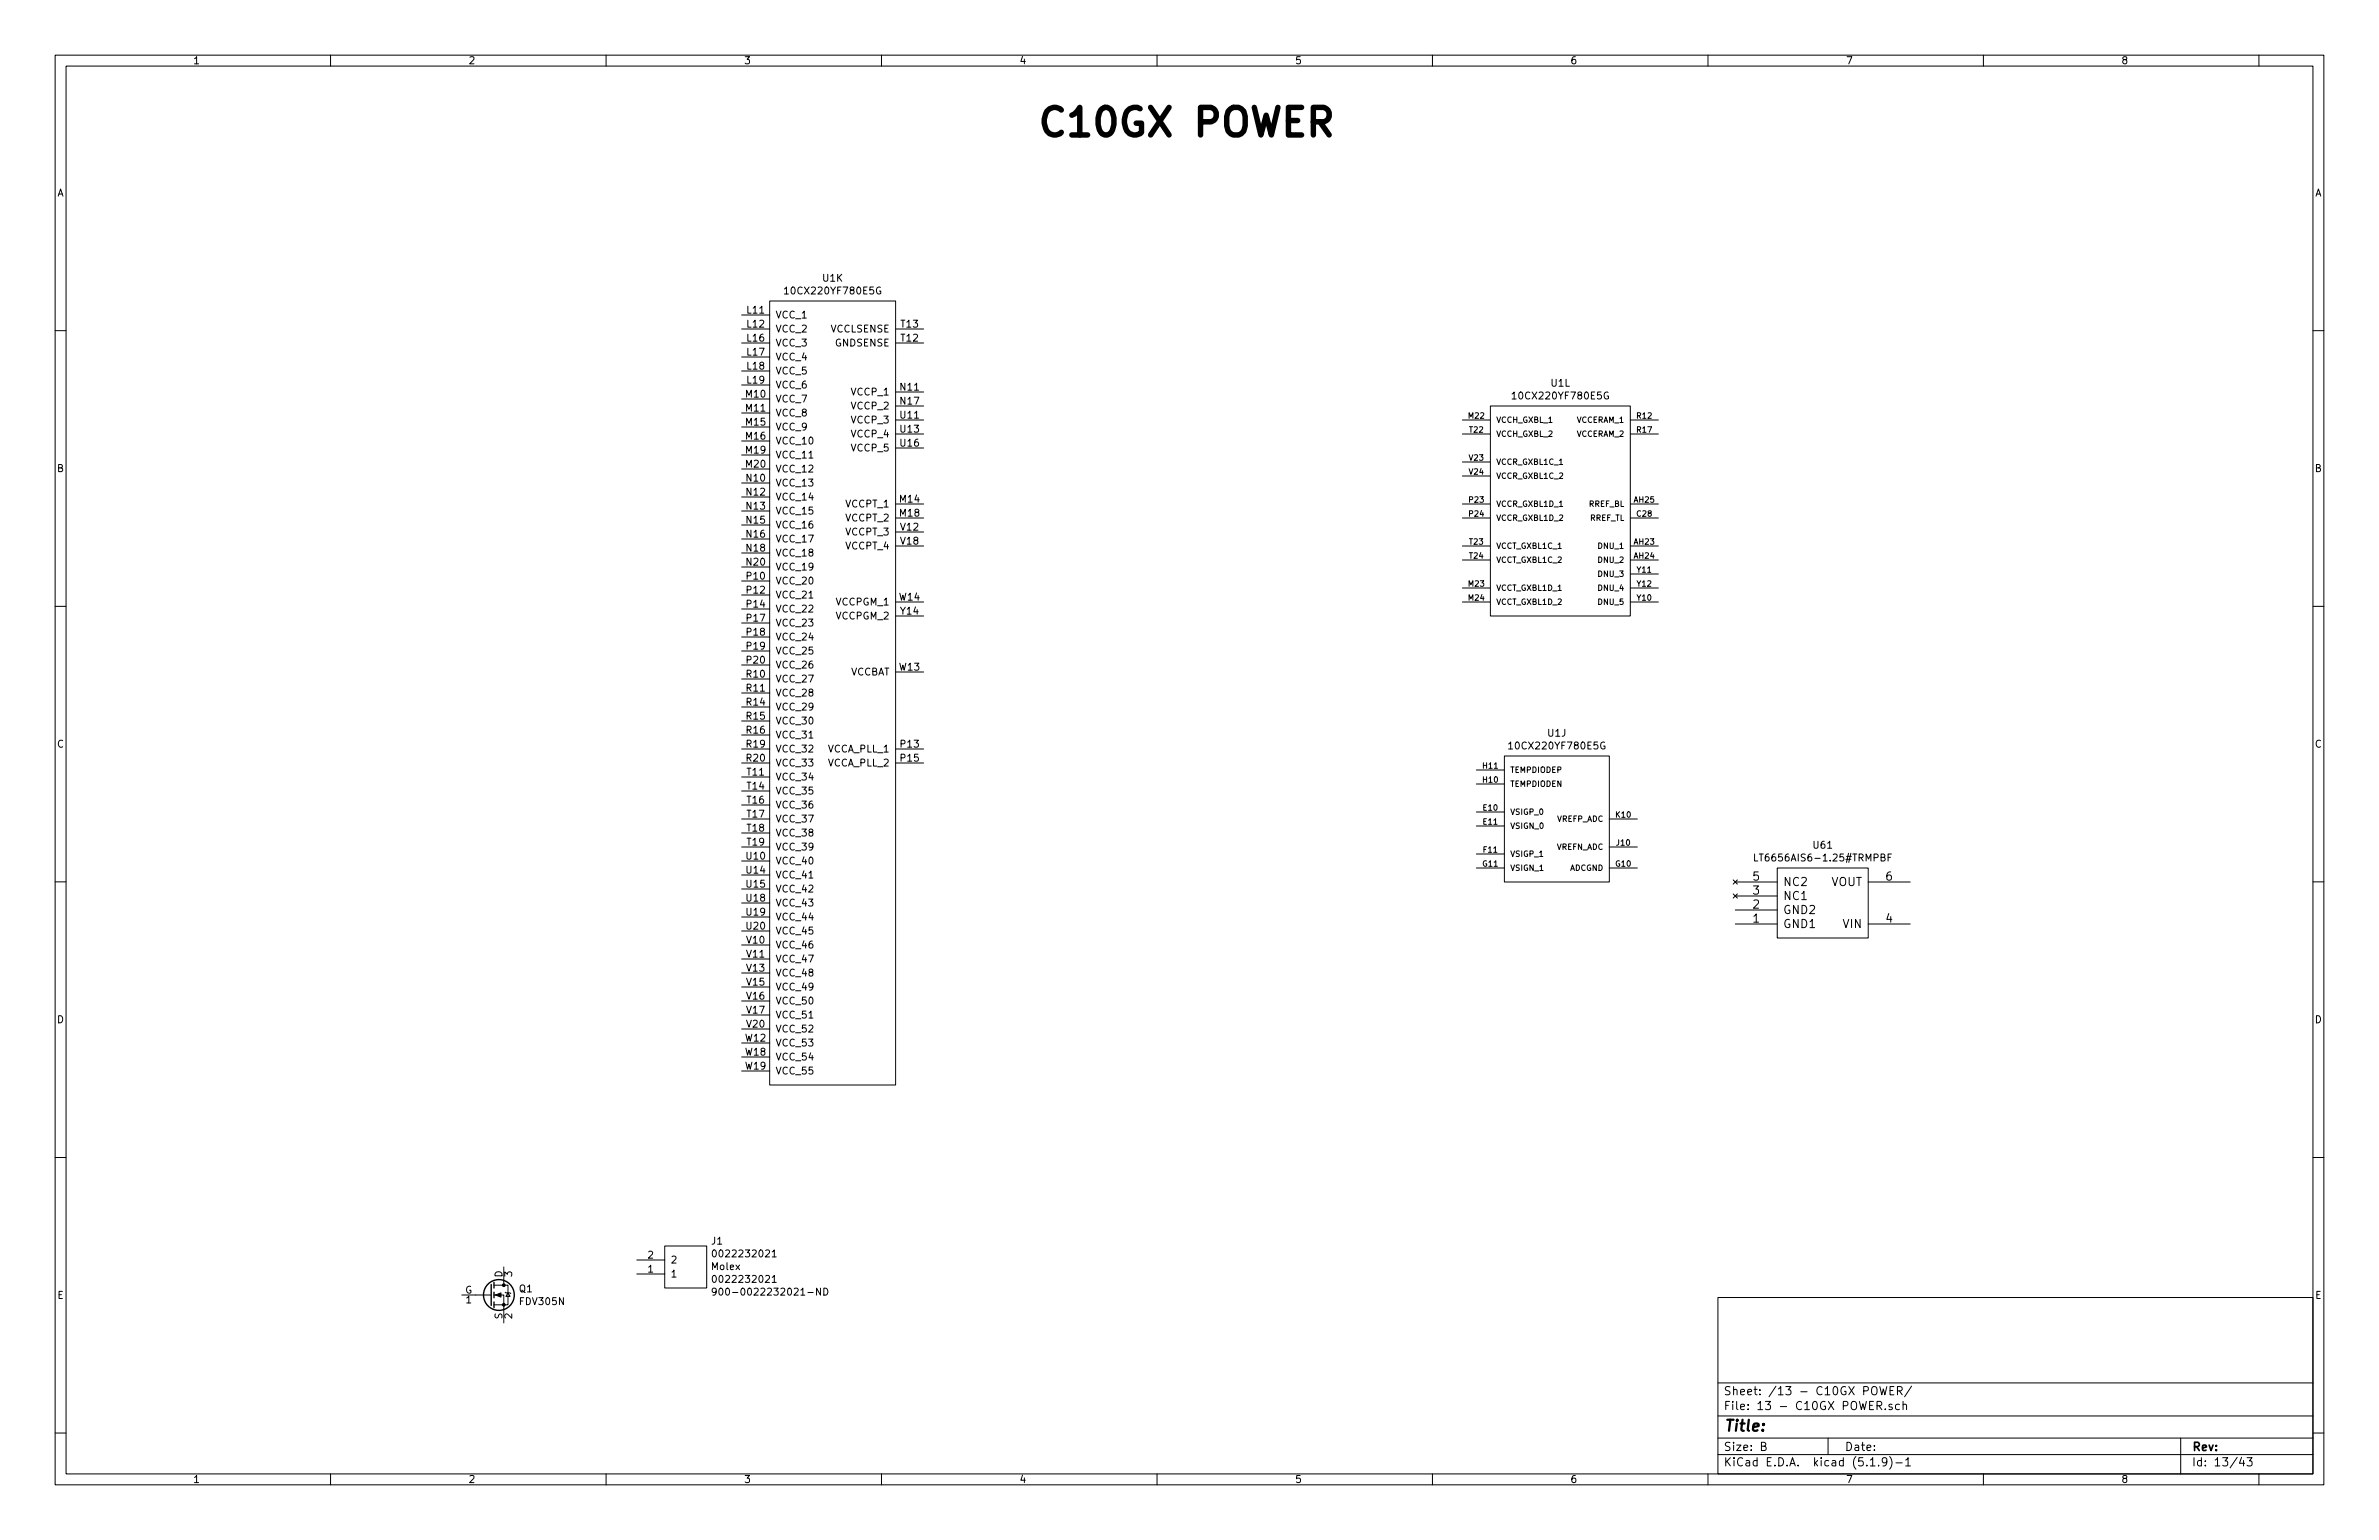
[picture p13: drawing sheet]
<svg xmlns="http://www.w3.org/2000/svg" width="432mm" height="279mm" viewBox="0 0 432 279" stroke-linecap="round" stroke-linejoin="round" font-family="sans-serif">
<defs><g id="words">
<text font-size="7" x="188" y="24.7">C10GX POWER</text>
<text font-size="2.8" x="312.8" y="259.7">Title:</text>
<g font-size="2.1">
<text x="318.2" y="159.8">5</text>
<text x="323.6" y="160.8">NC2</text>
<text x="332.3" y="160.8">VOUT</text>
<text x="342.3" y="159.8">6</text>
<text x="318.2" y="167.4">1</text>
<text x="318.2" y="164.8">2</text>
<text x="318.2" y="162.3">3</text>
<text x="323.6" y="165.8">GND2</text>
<text x="323.6" y="163.3">NC1</text>
<text x="342.3" y="167.4">4</text>
<text x="323.6" y="168.4">GND1</text>
<text x="334.6" y="168.4">VIN</text>
<text x="312.8" y="255.8">File: 13 - C10GX POWER.sch</text>
<text x="312.8" y="253.1">Sheet: /13 - C10GX POWER/</text>
<text x="312.8" y="263.2">Size: B</text>
<text x="334.8" y="263.2">Date:</text>
<text x="397.8" y="263.2">Rev:</text>
<text x="312.8" y="266">KiCad E.D.A. kicad (5.1.9)-1</text>
<text x="397.8" y="266">Id: 13/43</text>
</g>
<g font-size="1.8">
<text x="35" y="11.6">1</text>
<text x="85" y="11.6">2</text>
<text x="135" y="11.6">3</text>
<text x="185" y="11.6">4</text>
<text x="235" y="11.6">5</text>
<text x="285" y="11.6">6</text>
<text x="335" y="11.6">7</text>
<text x="385" y="11.6">8</text>
<text x="10.4" y="35.6">A</text>
<text x="420.2" y="35.6">A</text>
<text x="143.1" y="53.4">10CX220YF780E5G</text>
<text x="149.4" y="51.1">U1K</text>
<text x="135.6" y="56.9">L11</text>
<text x="135.6" y="59.4">L12</text>
<text x="140.7" y="57.8">VCC_1</text>
<text x="163.6" y="59.4">T13</text>
<text x="135.6" y="62">L16</text>
<text x="135.6" y="64.5">L17</text>
<text x="140.7" y="60.3">VCC_2</text>
<text x="140.7" y="62.9">VCC_3</text>
<text x="140.7" y="65.4">VCC_4</text>
<text x="150.7" y="60.3">VCCLSENSE</text>
<text x="151.6" y="62.9">GNDSENSE</text>
<text x="163.6" y="62">T12</text>
<text x="135.6" y="67.1">L18</text>
<text x="135.6" y="69.6">L19</text>
<text x="140.7" y="67.9">VCC_5</text>
<text x="140.7" y="70.5">VCC_6</text>
<text x="154.7" y="71.8">VCCP_1</text>
<text x="163.5" y="70.9">N11</text>
<text x="281.5" y="70.2">U1L</text>
<text x="135.5" y="72.1">M10</text>
<text x="135.5" y="74.7">M11</text>
<text x="135.5" y="77.2">M15</text>
<text x="140.7" y="73">VCC_7</text>
<text x="140.7" y="75.6">VCC_8</text>
<text x="154.7" y="74.3">VCCP_2</text>
<text x="154.7" y="76.8">VCCP_3</text>
<text x="163.5" y="73.4">N17</text>
<text x="163.5" y="75.9">U11</text>
<text x="275.2" y="72.5">10CX220YF780E5G</text>
<text x="135.5" y="79.8">M16</text>
<text x="135.5" y="82.3">M19</text>
<text x="140.7" y="78.1">VCC_9</text>
<text x="140.7" y="80.6">VCC_10</text>
<text x="140.7" y="83.2">VCC_11</text>
<text x="154.7" y="79.4">VCCP_4</text>
<text x="154.7" y="81.9">VCCP_5</text>
<text x="163.5" y="78.5">U13</text>
<text x="163.5" y="81">U16</text>
<text x="10.4" y="85.6">B</text>
<text x="135.5" y="84.8">M20</text>
<text x="135.5" y="87.4">N10</text>
<text x="135.5" y="89.9">N12</text>
<text x="140.7" y="85.7">VCC_12</text>
<text x="140.7" y="88.3">VCC_13</text>
<text x="420.2" y="85.6">B</text>
<text x="135.5" y="92.5">N13</text>
<text x="135.5" y="95">N15</text>
<text x="140.7" y="90.8">VCC_14</text>
<text x="140.7" y="93.3">VCC_15</text>
<text x="140.7" y="95.9">VCC_16</text>
<text x="153.6" y="92.1">VCCPT_1</text>
<text x="153.6" y="94.6">VCCPT_2</text>
<text x="163.4" y="91.2">M14</text>
<text x="163.4" y="93.7">M18</text>
<text x="135.5" y="97.5">N16</text>
<text x="135.5" y="100.1">N18</text>
<text x="140.7" y="98.4">VCC_17</text>
<text x="140.7" y="101">VCC_18</text>
<text x="153.6" y="97.2">VCCPT_3</text>
<text x="153.6" y="99.7">VCCPT_4</text>
<text x="163.5" y="96.3">V12</text>
<text x="163.5" y="98.8">V18</text>
<text x="135.5" y="102.6">N20</text>
<text x="135.6" y="105.2">P10</text>
<text x="135.6" y="107.7">P12</text>
<text x="140.7" y="103.5">VCC_19</text>
<text x="140.7" y="106">VCC_20</text>
<text x="135.6" y="110.2">P14</text>
<text x="135.6" y="112.8">P17</text>
<text x="140.7" y="108.6">VCC_21</text>
<text x="140.7" y="111.1">VCC_22</text>
<text x="140.7" y="113.7">VCC_23</text>
<text x="151.8" y="109.9">VCCPGM_1</text>
<text x="151.8" y="112.4">VCCPGM_2</text>
<text x="163.3" y="109">W14</text>
<text x="163.5" y="111.5">Y14</text>
<text x="135.6" y="115.3">P18</text>
<text x="135.6" y="117.9">P19</text>
<text x="140.7" y="116.2">VCC_24</text>
<text x="140.7" y="118.7">VCC_25</text>
<text x="135.5" y="122.9">R10</text>
<text x="135.5" y="125.5">R11</text>
<text x="135.6" y="120.4">P20</text>
<text x="140.7" y="121.3">VCC_26</text>
<text x="140.7" y="123.8">VCC_27</text>
<text x="154.2" y="122.6">VCCBAT</text>
<text x="163.3" y="121.7">W13</text>
<text x="135.5" y="128">R14</text>
<text x="135.5" y="130.6">R15</text>
<text x="140.7" y="126.4">VCC_28</text>
<text x="140.7" y="128.9">VCC_29</text>
<text x="140.7" y="131.4">VCC_30</text>
<text x="10.4" y="135.6">C</text>
<text x="135.5" y="133.1">R16</text>
<text x="135.5" y="135.6">R19</text>
<text x="140.7" y="134">VCC_31</text>
<text x="140.7" y="136.5">VCC_32</text>
<text x="150.2" y="136.5">VCCA_PLL_1</text>
<text x="163.5" y="135.6">P13</text>
<text x="274.5" y="136">10CX220YF780E5G</text>
<text x="280.9" y="133.7">U1J</text>
<text x="420.2" y="135.6">C</text>
<text x="135.5" y="138.2">R20</text>
<text x="135.6" y="140.7">T11</text>
<text x="135.6" y="143.3">T14</text>
<text x="140.7" y="139.1">VCC_33</text>
<text x="140.7" y="141.6">VCC_34</text>
<text x="150.2" y="139.1">VCCA_PLL_2</text>
<text x="163.5" y="138.2">P15</text>
<text x="135.6" y="145.8">T16</text>
<text x="135.6" y="148.3">T17</text>
<text x="140.7" y="144.1">VCC_35</text>
<text x="140.7" y="146.7">VCC_36</text>
<text x="140.7" y="149.2">VCC_37</text>
<text x="135.5" y="156">U10</text>
<text x="135.6" y="150.9">T18</text>
<text x="135.6" y="153.4">T19</text>
<text x="140.7" y="151.8">VCC_38</text>
<text x="140.7" y="154.3">VCC_39</text>
<text x="329.2" y="154">U61</text>
<text x="135.5" y="158.5">U14</text>
<text x="135.5" y="161">U15</text>
<text x="140.7" y="156.8">VCC_40</text>
<text x="140.7" y="159.4">VCC_41</text>
<text x="140.7" y="161.9">VCC_42</text>
<text x="319.6" y="156.3">LT6656AIS6-1.25#TRMPBF</text>
<text x="135.5" y="163.6">U18</text>
<text x="135.5" y="166.1">U19</text>
<text x="140.7" y="164.5">VCC_43</text>
<text x="140.7" y="167">VCC_44</text>
<text x="135.5" y="168.7">U20</text>
<text x="135.6" y="171.2">V10</text>
<text x="135.6" y="173.7">V11</text>
<text x="140.7" y="169.5">VCC_45</text>
<text x="140.7" y="172.1">VCC_46</text>
<text x="135.6" y="176.3">V13</text>
<text x="135.6" y="178.8">V15</text>
<text x="140.7" y="174.6">VCC_47</text>
<text x="140.7" y="177.2">VCC_48</text>
<text x="140.7" y="179.7">VCC_49</text>
<text x="10.4" y="185.6">D</text>
<text x="135.6" y="181.4">V16</text>
<text x="135.6" y="183.9">V17</text>
<text x="140.7" y="182.2">VCC_50</text>
<text x="140.7" y="184.8">VCC_51</text>
<text x="420.2" y="185.6">D</text>
<text x="135.4" y="189">W12</text>
<text x="135.4" y="191.5">W18</text>
<text x="135.6" y="186.4">V20</text>
<text x="140.7" y="187.3">VCC_52</text>
<text x="140.7" y="189.9">VCC_53</text>
<text x="135.4" y="194.1">W19</text>
<text x="140.7" y="192.4">VCC_54</text>
<text x="140.7" y="194.9">VCC_55</text>
<text x="129.2" y="225.8">J1</text>
<text x="91.2" y="231.8" transform="rotate(-90 91.2 231.8)">D</text>
<text x="93" y="231.6" transform="rotate(-90 93 231.6)">3</text>
<text x="117.6" y="230.9">1</text>
<text x="117.6" y="228.3">2</text>
<text x="121.7" y="231.8">1</text>
<text x="121.7" y="229.2">2</text>
<text x="129.3" y="230.4">Molex</text>
<text x="130.2" y="228.1">0022232021</text>
<text x="130.2" y="232.7">0022232021</text>
<text x="10.4" y="235.6">E</text>
<text x="84.4" y="234.7">G</text>
<text x="84.6" y="236.5">1</text>
<text x="91.2" y="239.3" transform="rotate(-90 91.2 239.3)">S</text>
<text x="93" y="239.2" transform="rotate(-90 93 239.2)">2</text>
<text x="94.3" y="234.5">Q1</text>
<text x="94.5" y="236.8">FDV305N</text>
<text x="131.5" y="235.1">900-0022232021-ND</text>
<text x="420.2" y="235.6">E</text>
<text x="35" y="269">1</text>
<text x="85" y="269">2</text>
<text x="135" y="269">3</text>
<text x="185" y="269">4</text>
<text x="235" y="269">5</text>
<text x="285" y="269">6</text>
<text x="335" y="269">7</text>
<text x="385" y="269">8</text>
</g>
<g font-size="1.4">
<text x="266.6" y="75.9">M22</text>
<text x="271.5" y="76.7">VCCH_GXBL_1</text>
<text x="286.2" y="76.7">VCCERAM_1</text>
<text x="297.2" y="75.9">R12</text>
<text x="266.7" y="83.6">V23</text>
<text x="266.8" y="78.5">T22</text>
<text x="271.5" y="79.2">VCCH_GXBL_2</text>
<text x="286.2" y="79.2">VCCERAM_2</text>
<text x="297.2" y="78.5">R17</text>
<text x="266.7" y="86.1">V24</text>
<text x="271.5" y="84.3">VCCR_GXBL1C_1</text>
<text x="271.5" y="86.9">VCCR_GXBL1C_2</text>
<text x="266.7" y="91.2">P23</text>
<text x="266.7" y="93.7">P24</text>
<text x="271.5" y="91.9">VCCR_GXBL1D_1</text>
<text x="271.5" y="94.5">VCCR_GXBL1D_2</text>
<text x="288.4" y="91.9">RREF_BL</text>
<text x="288.5" y="94.5">RREF_TL</text>
<text x="296.6" y="91.2">AH25</text>
<text x="297.2" y="93.7">C28</text>
<text x="266.8" y="98.8">T23</text>
<text x="266.8" y="101.3">T24</text>
<text x="271.5" y="99.6">VCCT_GXBL1C_1</text>
<text x="290.2" y="99.6">DNU_1</text>
<text x="296.6" y="98.8">AH23</text>
<text x="296.6" y="101.3">AH24</text>
<text x="266.6" y="106.4">M23</text>
<text x="271.5" y="107.2">VCCT_GXBL1D_1</text>
<text x="271.5" y="102.1">VCCT_GXBL1C_2</text>
<text x="290.2" y="102.1">DNU_2</text>
<text x="290.2" y="104.6">DNU_3</text>
<text x="290.2" y="107.2">DNU_4</text>
<text x="297.2" y="103.9">Y11</text>
<text x="297.2" y="106.4">Y12</text>
<text x="266.6" y="109">M24</text>
<text x="271.5" y="109.7">VCCT_GXBL1D_2</text>
<text x="290.2" y="109.7">DNU_5</text>
<text x="297.2" y="109">Y10</text>
<text x="269.2" y="142">H10</text>
<text x="269.2" y="139.4">H11</text>
<text x="274.1" y="142.7">TEMPDIODEN</text>
<text x="274.1" y="140.2">TEMPDIODEP</text>
<text x="269.3" y="147.1">E10</text>
<text x="269.3" y="149.6">E11</text>
<text x="274.1" y="147.8">VSIGP_0</text>
<text x="282.5" y="149.1">VREFP_ADC</text>
<text x="293.3" y="148.3">K10</text>
<text x="269.3" y="154.7">F11</text>
<text x="274.1" y="150.4">VSIGN_0</text>
<text x="274.1" y="155.4">VSIGP_1</text>
<text x="282.4" y="154.2">VREFN_ADC</text>
<text x="293.5" y="153.4">J10</text>
<text x="269.2" y="157.2">G11</text>
<text x="274.1" y="158">VSIGN_1</text>
<text x="284.9" y="158">ADCGND</text>
<text x="293.3" y="157.2">G10</text>
</g>
</g></defs>
<g fill="none" stroke="#000" stroke-width=".18">
<path d="M10 10h411.8v259.4h-411.8zM12 12h407.8v255.4h-407.8zM60 10v2M110 10v2M160 10v2M210 10v2M260 10v2M310 10v2M360 10v2M410 10v2M10 60h2M134.6 57.2h5.1"/>
<path d="M134.6 59.7h5.1M139.7 54.6h22.9v142.3h-22.9zM142.4 52.4l.3-.3v1.2M142.4 53.3h.7M159.8 52.1a.59 .59 0 0 0-.7 .6 .59 .59 0 0 0 .7 .6l.1-.5h-.3M162.6 59.7h5M419.8 60h2M134.6 62.2h5.1M134.6 64.8h5.1M134.6 67.3h5.1M134.6 69.9h5.1M134.6 72.4h5.1"/>
<path d="M134.6 74.9h5.1M134.6 77.5h5.1M162.6 62.2h5M162.6 71.1h5M162.6 73.7h5M162.6 76.2h5M162.6 78.7h5M265.4 76.2h5.1M265.4 78.7h5.1M270.5 73.7h25.4v38.1h-25.4zM274.4 71.5l.4-.4v1.3M274.4 72.4h.8"/>
<path d="M291.9 71.2a.59 .59 0 0 0-.7 .6 .59 .59 0 0 0 .7 .5v-.4h-.2M295.9 76.2h5.1M295.9 78.7h5.1M134.6 80h5.1M134.6 82.6h5.1M134.6 85.1h5.1M134.6 87.6h5.1M134.6 90.2h5.1M134.6 92.7h5.1M134.6 95.3h5.1M134.6 97.8h5.1M162.6 91.4h5"/>
<path d="M162.6 94h5M162.6 81.3h5M162.6 96.5h5M162.6 99.1h5M265.4 91.4h5.1M265.4 94h5.1M265.4 99.1h5.1M265.4 83.8h5.1M265.4 86.4h5.1M295.9 91.4h5.1M295.9 94h5.1M295.9 99.1h5.1"/>
<path d="M10 110h2M134.6 100.3h5.1M134.6 102.9h5.1M134.6 105.4h5.1M134.6 108h5.1M134.6 110.5h5.1M134.6 113h5.1M134.6 115.6h5.1M134.6 118.1h5.1M162.6 109.2h5M162.6 111.8h5M265.4 109.2h5.1"/>
<path d="M265.4 101.6h5.1M265.4 106.7h5.1M295.9 109.2h5.1M295.9 101.6h5.1M295.9 106.7h5.1M295.9 104.1h5.1M419.8 110h2M134.6 135.9h5.1M134.6 138.4h5.1M134.6 120.7h5.1M134.6 123.2h5.1M134.6 125.7h5.1"/>
<path d="M134.6 128.3h5.1M134.6 130.8h5.1M134.6 133.4h5.1M162.6 135.9h5M162.6 138.4h5M162.6 121.9h5M268 139.7h5M273 137.2h19.1v22.8h-19.1zM273.8 135l.4-.4v1.3M273.8 135.9h.7M291.2 134.7a.59 .59 0 0 0-.7 .6 .59 .59 0 0 0 .7 .5l.1-.4h-.2M10 160h2"/>
<path d="M134.6 141h5.1M134.6 143.5h5.1M134.6 146.1h5.1M134.6 148.6h5.1M134.6 151.1h5.1M134.6 153.7h5.1M134.6 156.2h5.1M134.6 158.8h5.1M268 147.3h5M268 149.9h5M268 154.9h5M268 157.5h5"/>
<path d="M268 142.2h5M292.1 148.6h5.1M292.1 153.7h5.1M292.1 157.5h5.1M314.6 159.6l.7 .8M315.3 159.6l-.7 .8M318.5 154.9v1.3h.5M322.6 157.5h16.5v12.7h-16.5zM342.7 155.5h.4M343.3 154.9h-.6v1.3M419.8 160h2M134.6 161.3h5.1"/>
<path d="M134.6 163.8h5.1M134.6 166.4h5.1M134.6 168.9h5.1M134.6 171.5h5.1M134.6 174h5.1M134.6 176.5h5.1M134.6 179.1h5.1M314.6 162.2l.7 .7M315 167.6h7.6M315 165.1h7.6M315 162.6h7.6M315 160h7.6"/>
<path d="M315.3 162.2l-.7 .7M339.1 167.6h7.6M339.1 160h7.6M134.6 181.6h5.1M134.6 184.2h5.1M134.6 186.7h5.1M134.6 189.2h5.1M134.6 191.8h5.1M134.6 194.3h5.1M10 210h2M419.8 210h2M83.8 235h5.4"/>
<path d="M89.7 235h1.7v5M89.7 233.2h2.5v3.5h-2.5M91.4 229.9v3.3M91.7 234.4l.1 .2h.8l.1 .1M92.2 234.6l.4 .6h-.8zM115.6 231.1h5M115.6 228.6h5M120.6 226.1h7.7v7.6h-7.7zM129.4 226.9l.2-.1a.67 .67 0 0 1 .4 .6 .67 .67 0 0 1-.4 .6l-.3-.2v-.2zM129.4 231.5l.2-.1a.67 .67 0 0 1 .4 .6 .67 .67 0 0 1-.4 .7l-.3-.3v-.2zM130 234.3l-.3 .2-.3-.1-.1-.1v-.3l.2-.3h.2l.3 .3a.88 .88 0 0 1-.3 .9l-.3 .1M130.6 233.8l.2-.1a.67 .67 0 0 1 .4 .6 .67 .67 0 0 1-.4 .7l-.3-.3v-.2z"/>
<path d="M140.2 227.1l.3-.3v1.2M140.2 231.7l.3-.3v1.3M140.2 228h.7M140.2 232.7h.7M148.9 233.7v1.3l-.7-1.3v1.3M149.5 233.7a.64 .64 0 0 1 .8 .6 .64 .64 0 0 1-.8 .7zM311.8 235.4h108v32h-108zM10 260h2M311.8 256.9h108M311.8 250.9h108M340.7 255h.7l.2-.2-.1-.4-.2-.1h-.6v1.5M341 255l.6 .8"/>
<path d="M341.2 251.6l.4 1.5 .2-1.1 .3 1.1 .4-1.5M342.2 255.6v.2M343.1 252.3h.5M343.4 254.8h-.3l-.3 .2 .1 .2 .5 .1v.4h-.6M343.8 251.6h-.7v1.5h.7M344.4 252.3h.7l.2-.2-.1-.4-.2-.1h-.6v1.5M344.8 254.8h-.5l-.3 .2 .1 .6 .2 .2 .5-.1M344.8 252.3l.5 .8M345.4 254.9l.2-.1h.4v1M345.4 254.3v1.5M347 251.5l-1.3 1.9M419.8 260h2"/>
<path d="M60 267.4v2M110 267.4v2M160 267.4v2M210 267.4v2M260 267.4v2M310 267.4v2M311.8 263.9h108M311.8 260.9h108M319.7 262.4l.7-.1 .1-.2-.1-.4h-.7v1.5h.6l.3-.3a.41 .41 0 0 0-.4-.5M331.8 260.9v3M339.5 266h.8M341 265.8v.2"/>
<path d="M342.5 265.1l-.3 .3-.4-.1-.2-.2 .2-.6h.4l.2 .1a1.27 1.27 0 0 1-.2 1.3l-.4 .1M343 264.3a1.71 1.71 0 0 1 0 2.2M344.1 265.4h1.2M345.9 264.9l.4-.4v1.5M345.9 266h.9M360 267.4v2M395.8 260.9v6.5M406.9 264.4l-.4 1.1h.9M407.2 265v1M407.8 264.5h1l-.5 .5 .4 .2v.6l-.2 .2-.7-.2M410 267.4v2"/>
</g>
<g fill="none" stroke="#000" stroke-width=".25">
<path d="M89.2 233v3.9M89.7 232.7v1M89.7 234.4v1.1M89.7 236.2v1"/>
<circle cx="90.6" cy="234.9" r="2.79"/>
</g>
<g fill="#000" stroke="#000" stroke-width=".18">
<path d="M89.9 235l1-.4v.7z"/>
<circle cx="91.4" cy="233.2" r=".25"/>
<circle cx="91.4" cy="236.7" r=".25"/>
</g>
<path d="M238.4 22.1h1.9a1.36 1.36 0 0 0 1-1.3 1.36 1.36 0 0 0-1-1.3h-1.9v5M239.6 22.1l1.6 2.4" fill="none" stroke="#000" stroke-width=".99"/>
<use href="#words"/>
</svg>
